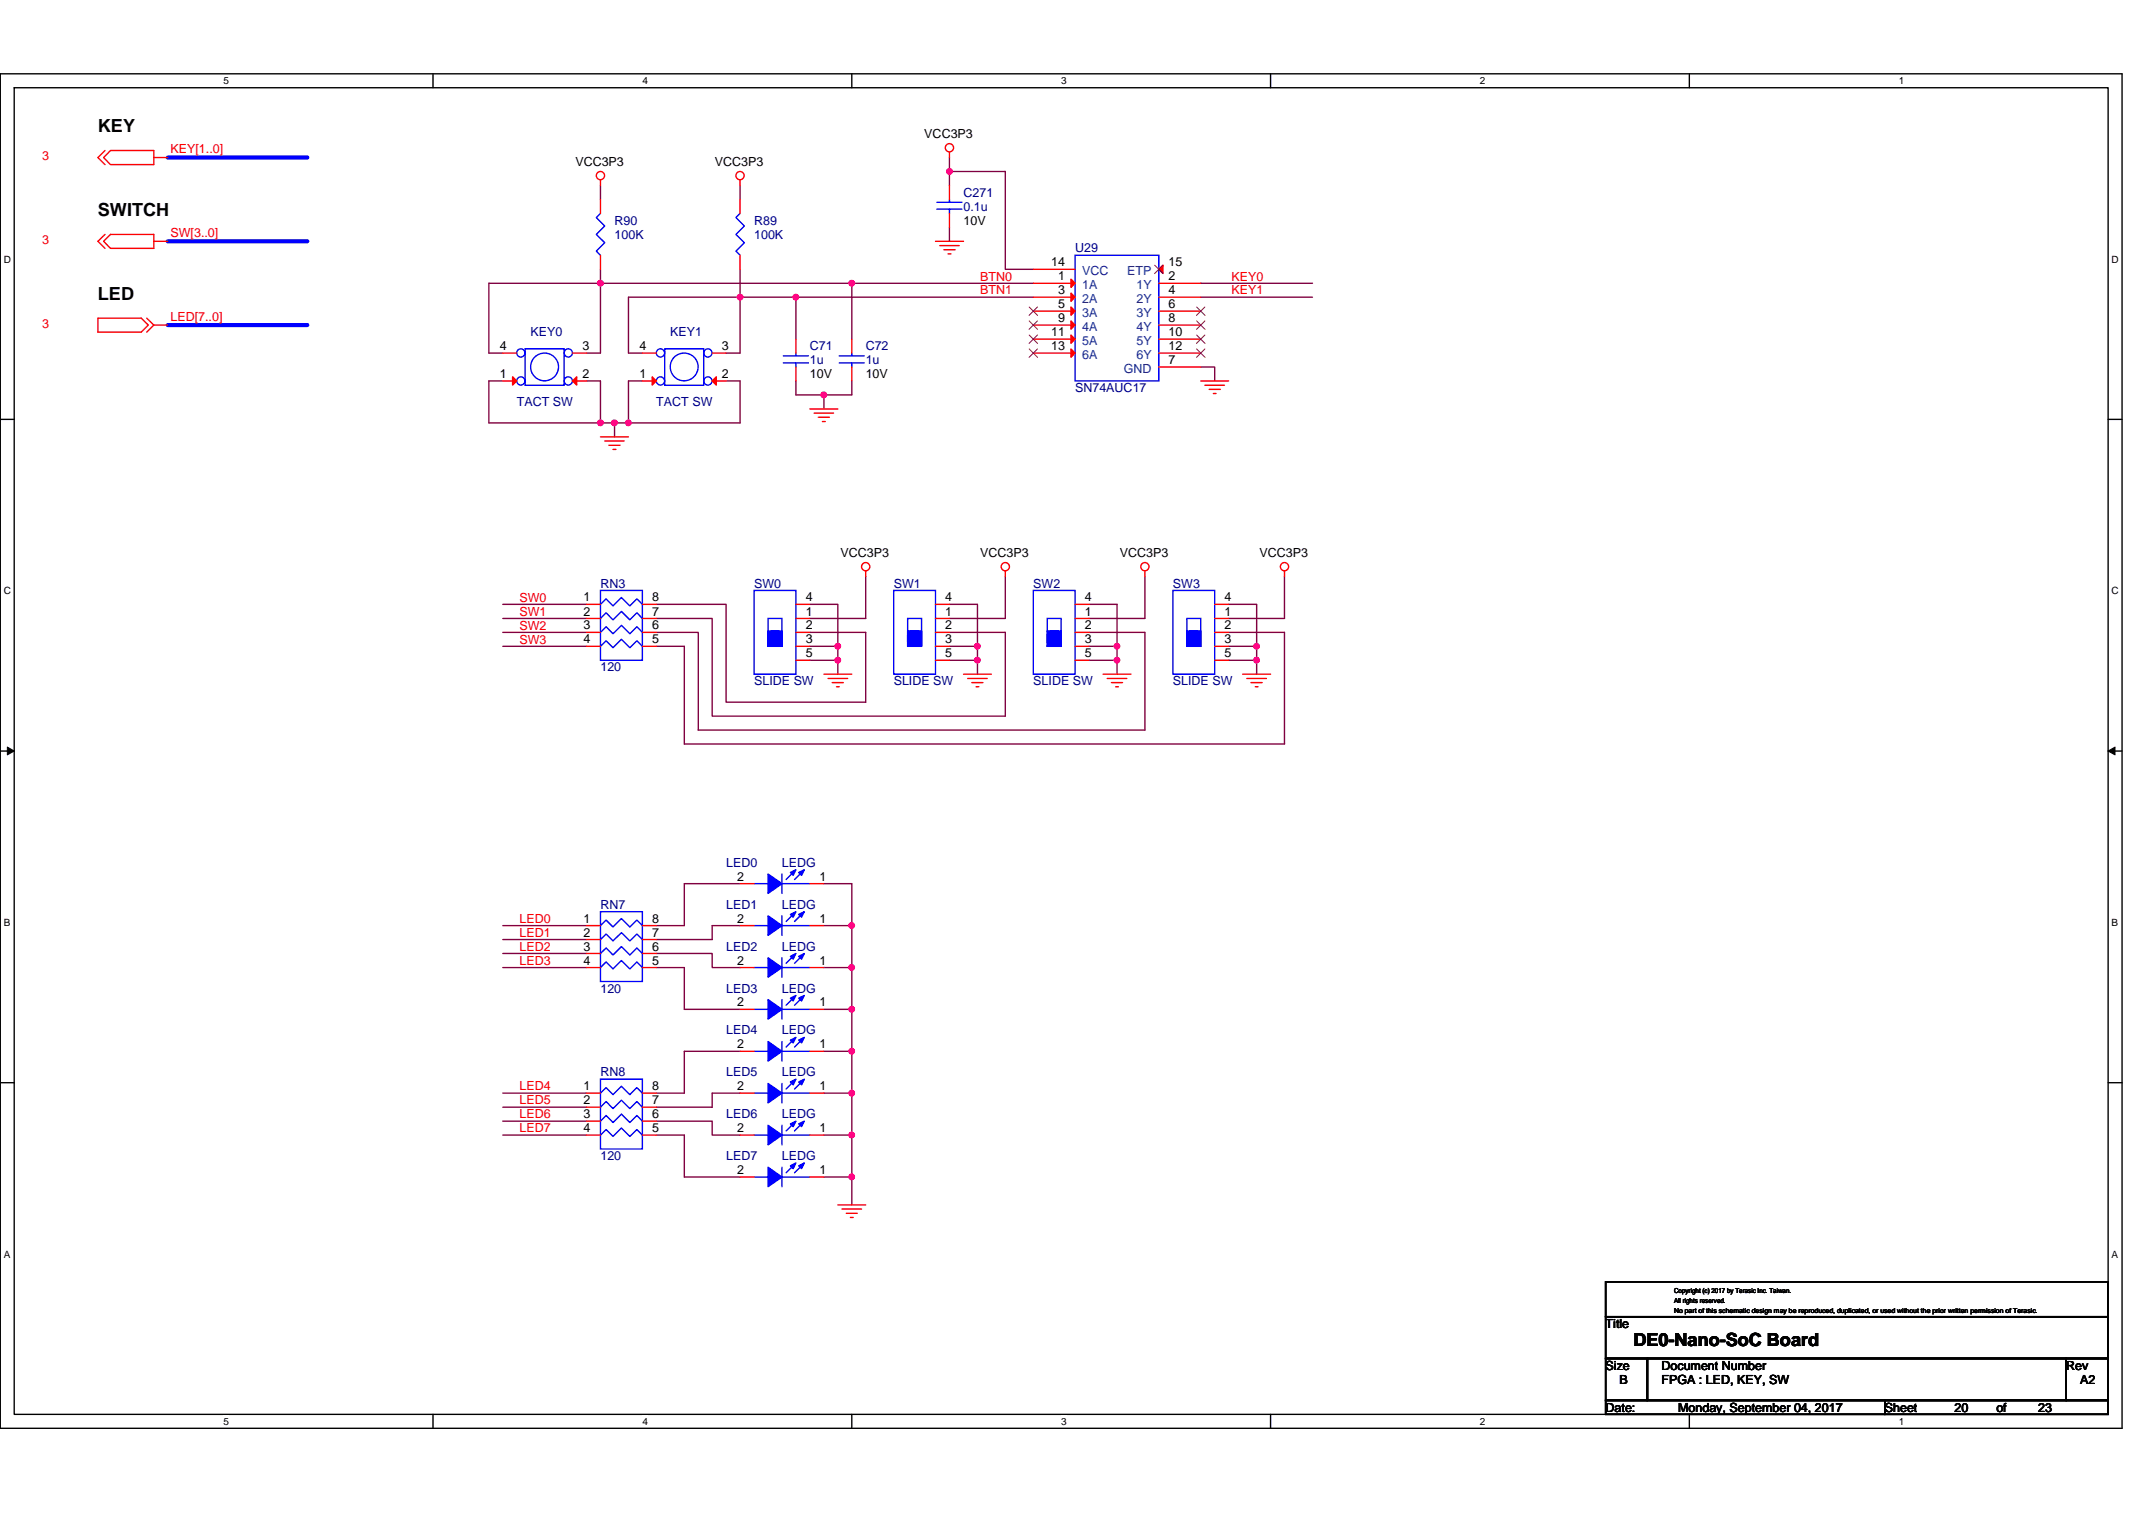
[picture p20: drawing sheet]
<svg xmlns="http://www.w3.org/2000/svg" width="297mm" height="210mm" viewBox="0 0 297 210" stroke-linecap="round" stroke-linejoin="round" font-family="sans-serif">
<defs><g id="words">
<g font-size="2.5">
<text x="13.5" y="18.3">KEY</text>
<text x="13.5" y="29.9">SWITCH</text>
<text x="13.5" y="41.5">LED</text>
<text x="225.9" y="186.1">DE0-Nano-SoC Board</text>
</g>
<g font-size="1.7" fill="#f00">
<text x="5.8" y="22.2">3</text>
<text x="23.6" y="21.2">KEY[1..0]</text>
<text x="5.8" y="33.7">3</text>
<text x="23.6" y="32.8">SW[3..0]</text>
<text x="135.5" y="40.7">BTN1</text>
<text x="135.5" y="38.8">BTN0</text>
<text x="170.3" y="38.8">KEY0</text>
<text x="170.3" y="40.7">KEY1</text>
<text x="5.8" y="45.3">3</text>
<text x="23.6" y="44.4">LED[7..0]</text>
<text x="71.8" y="83.2">SW0</text>
<text x="71.8" y="85.1">SW1</text>
<text x="71.8" y="89">SW3</text>
<text x="71.8" y="87">SW2</text>
<text x="71.8" y="127.6">LED0</text>
<text x="71.8" y="129.5">LED1</text>
<text x="71.8" y="131.4">LED2</text>
<text x="71.8" y="133.4">LED3</text>
<text x="71.8" y="150.7">LED4</text>
<text x="71.8" y="152.7">LED5</text>
<text x="71.8" y="154.6">LED6</text>
<text x="71.8" y="156.5">LED7</text>
</g>
<g font-size="1.7">
<text x="79.6" y="22.9">VCC3P3</text>
<text x="98.9" y="22.9">VCC3P3</text>
<text x="127.8" y="19.1">VCC3P3</text>
<text x="133.2" y="31.1">10V</text>
<text x="145.4" y="36.8">14</text>
<text x="146.3" y="38.8">1</text>
<text x="146.3" y="40.7">3</text>
<text x="161.6" y="36.8">15</text>
<text x="161.6" y="38.8">2</text>
<text x="161.6" y="40.7">4</text>
<text x="145.4" y="46.5">11</text>
<text x="146.3" y="42.6">5</text>
<text x="146.3" y="44.5">9</text>
<text x="161.6" y="42.6">6</text>
<text x="161.6" y="44.5">8</text>
<text x="161.6" y="46.5">10</text>
<text x="69.1" y="48.4">4</text>
<text x="69.1" y="52.3">1</text>
<text x="80.5" y="48.4">3</text>
<text x="80.5" y="52.3">2</text>
<text x="88.4" y="48.4">4</text>
<text x="88.4" y="52.3">1</text>
<text x="99.8" y="48.4">3</text>
<text x="99.8" y="52.3">2</text>
<text x="112" y="52.3">10V</text>
<text x="119.7" y="52.3">10V</text>
<text x="145.4" y="48.4">13</text>
<text x="161.6" y="50.3">7</text>
<text x="161.6" y="48.4">12</text>
<text x="116.2" y="77">VCC3P3</text>
<text x="135.5" y="77">VCC3P3</text>
<text x="154.9" y="77">VCC3P3</text>
<text x="174.2" y="77">VCC3P3</text>
<text x="80.7" y="83.1">1</text>
<text x="90.2" y="83.1">8</text>
<text x="111.4" y="83.1">4</text>
<text x="130.7" y="83.1">4</text>
<text x="150" y="83.1">4</text>
<text x="169.3" y="83.1">4</text>
<text x="80.7" y="85.1">2</text>
<text x="80.7" y="87">3</text>
<text x="80.7" y="88.9">4</text>
<text x="90.2" y="88.9">5</text>
<text x="90.2" y="87">6</text>
<text x="90.2" y="85.1">7</text>
<text x="111.4" y="85.1">1</text>
<text x="111.4" y="87">2</text>
<text x="111.4" y="88.9">3</text>
<text x="130.7" y="85.1">1</text>
<text x="130.7" y="87">2</text>
<text x="130.7" y="88.9">3</text>
<text x="150" y="85.1">1</text>
<text x="150" y="87">2</text>
<text x="150" y="88.9">3</text>
<text x="169.3" y="85.1">1</text>
<text x="169.3" y="87">2</text>
<text x="169.3" y="88.9">3</text>
<text x="111.4" y="90.9">5</text>
<text x="130.7" y="90.9">5</text>
<text x="150" y="90.9">5</text>
<text x="169.3" y="90.9">5</text>
<text x="102" y="121.8">2</text>
<text x="113.3" y="121.8">1</text>
<text x="80.7" y="127.6">1</text>
<text x="80.7" y="129.5">2</text>
<text x="80.7" y="131.4">3</text>
<text x="90.2" y="131.4">6</text>
<text x="90.2" y="129.5">7</text>
<text x="90.2" y="127.6">8</text>
<text x="102" y="127.6">2</text>
<text x="113.3" y="127.6">1</text>
<text x="80.7" y="133.3">4</text>
<text x="90.2" y="133.3">5</text>
<text x="102" y="133.3">2</text>
<text x="113.3" y="133.3">1</text>
<text x="102" y="139.1">2</text>
<text x="113.3" y="139.1">1</text>
<text x="102" y="144.9">2</text>
<text x="113.3" y="144.9">1</text>
<text x="80.7" y="150.7">1</text>
<text x="80.7" y="152.7">2</text>
<text x="80.7" y="154.6">3</text>
<text x="90.2" y="154.6">6</text>
<text x="90.2" y="152.7">7</text>
<text x="90.2" y="150.7">8</text>
<text x="102" y="150.7">2</text>
<text x="113.3" y="150.7">1</text>
<text x="80.7" y="156.5">4</text>
<text x="90.2" y="156.5">5</text>
<text x="102" y="156.5">2</text>
<text x="113.3" y="156.5">1</text>
<text x="102" y="162.3">2</text>
<text x="113.3" y="162.3">1</text>
<text x="222" y="183.6">Title</text>
<text x="222" y="189.3">Size</text>
<text x="224" y="191.3">B</text>
<text x="229.8" y="189.3">Document Number</text>
<text x="229.8" y="191.3">FPGA : LED, KEY, SW</text>
<text x="285.7" y="189.3">Rev</text>
<text x="287.7" y="191.3">A2</text>
<text x="222" y="195.1">Date:</text>
<text x="232.1" y="195.1">Monday, September 04, 2017</text>
<text x="260.6" y="195.1">Sheet</text>
<text x="270.3" y="195.1">20</text>
<text x="276.1" y="195.1">of</text>
<text x="281.9" y="195.1">23</text>
</g>
<g font-size="1.7" fill="#000080">
<text x="133.2" y="27.2">C271</text>
<text x="133.2" y="29.1">0.1u</text>
<text x="85" y="31.1">R90</text>
<text x="85" y="33">100K</text>
<text x="104.3" y="31.1">R89</text>
<text x="104.3" y="33">100K</text>
<text x="148.7" y="34.9">U29</text>
<text x="73.4" y="46.5">KEY0</text>
<text x="92.7" y="46.5">KEY1</text>
<text x="112" y="48.4">C71</text>
<text x="112" y="50.4">1u</text>
<text x="119.7" y="48.4">C72</text>
<text x="119.7" y="50.4">1u</text>
<text x="71.5" y="56.1">TACT SW</text>
<text x="90.8" y="56.1">TACT SW</text>
<text x="148.7" y="54.2">SN74AUC17</text>
<text x="83" y="81.2">RN3</text>
<text x="104.3" y="81.2">SW0</text>
<text x="123.6" y="81.2">SW1</text>
<text x="142.9" y="81.2">SW2</text>
<text x="162.2" y="81.2">SW3</text>
<text x="83" y="92.8">120</text>
<text x="104.3" y="94.7">SLIDE SW</text>
<text x="123.6" y="94.7">SLIDE SW</text>
<text x="142.9" y="94.7">SLIDE SW</text>
<text x="162.2" y="94.7">SLIDE SW</text>
<text x="100.4" y="119.8">LED0</text>
<text x="108.1" y="119.8">LEDG</text>
<text x="83" y="125.6">RN7</text>
<text x="100.4" y="125.6">LED1</text>
<text x="108.1" y="125.6">LEDG</text>
<text x="100.4" y="131.4">LED2</text>
<text x="108.1" y="131.4">LEDG</text>
<text x="83" y="137.2">120</text>
<text x="100.4" y="137.2">LED3</text>
<text x="108.1" y="137.2">LEDG</text>
<text x="100.4" y="143">LED4</text>
<text x="108.1" y="143">LEDG</text>
<text x="83" y="148.8">RN8</text>
<text x="100.4" y="148.8">LED5</text>
<text x="108.1" y="148.8">LEDG</text>
<text x="100.4" y="154.6">LED6</text>
<text x="108.1" y="154.6">LEDG</text>
<text x="83" y="160.4">120</text>
<text x="100.4" y="160.4">LED7</text>
<text x="108.1" y="160.4">LEDG</text>
</g>
<g font-size="1.7" fill="#004080">
<text x="149.6" y="39.9">1A</text>
<text x="149.6" y="41.9">2A</text>
<text x="149.6" y="38">VCC</text>
<text x="155.9" y="38">ETP</text>
<text x="157.2" y="39.9">1Y</text>
<text x="157.2" y="41.9">2Y</text>
<text x="149.6" y="43.8">3A</text>
<text x="149.6" y="45.7">4A</text>
<text x="149.6" y="47.7">5A</text>
<text x="157.2" y="43.8">3Y</text>
<text x="157.2" y="45.7">4Y</text>
<text x="157.2" y="47.7">5Y</text>
<text x="149.6" y="49.6">6A</text>
<text x="155.4" y="51.5">GND</text>
<text x="157.2" y="49.6">6Y</text>
</g>
<g font-size="1.4">
<text x="30.9" y="11.7">5</text>
<text x="88.8" y="11.7">4</text>
<text x="146.7" y="11.7">3</text>
<text x="204.7" y="11.7">2</text>
<text x="262.6" y="11.7">1</text>
<text x=".5" y="36.3">D</text>
<text x="292" y="36.3">D</text>
<text x=".5" y="82.1">C</text>
<text x="292" y="82.1">C</text>
<text x=".5" y="128">B</text>
<text x="292" y="128">B</text>
<text x=".5" y="173.8">A</text>
<text x="292" y="173.8">A</text>
<text x="30.9" y="197">5</text>
<text x="88.8" y="197">4</text>
<text x="146.7" y="197">3</text>
<text x="204.7" y="197">2</text>
<text x="262.6" y="197">1</text>
</g>
<g font-size="1">
<text x="231.5" y="178.8">Copyright (c) 2017 by Terasic Inc. Taiwan.</text>
<text x="231.5" y="181.5">No part of this schematic design may be reproduced, duplicated, or used without the prior written permission of Terasic.</text>
<text x="231.5" y="180.1">All rights reserved.</text>
</g>
</g></defs>
<path d="M0 10.2h293.5v187.2h-293.5zM2 12.1h289.5v183.4h-289.5z" fill="none" stroke="#000" stroke-width=".19"/>
<g fill="#fff">
<path d="M30.9 10.4h.8v1.6h-.8z"/>
<path d="M30.9 195.7h.8v1.6h-.8z"/>
</g>
<path d="M59.9 10.2v1.9M59.9 195.5v1.9" fill="none" stroke="#000" stroke-width=".19"/>
<g fill="#fff">
<path d="M88.8 10.4h.8v1.6h-.8z"/>
<path d="M88.8 195.7h.8v1.6h-.8z"/>
</g>
<path d="M117.8 10.2v1.9M117.8 195.5v1.9" fill="none" stroke="#000" stroke-width=".19"/>
<g fill="#fff">
<path d="M146.7 10.4h.8v1.6h-.8z"/>
<path d="M146.7 195.7h.8v1.6h-.8z"/>
</g>
<path d="M175.7 10.2v1.9M175.7 195.5v1.9" fill="none" stroke="#000" stroke-width=".19"/>
<g fill="#fff">
<path d="M204.7 10.4h.7v1.6h-.7z"/>
<path d="M204.7 195.7h.7v1.6h-.7z"/>
</g>
<path d="M233.6 10.2v1.9M233.6 195.5v1.9" fill="none" stroke="#000" stroke-width=".19"/>
<g fill="#fff">
<path d="M262.6 10.4h.7v1.6h-.7z"/>
<path d="M262.6 195.7h.7v1.6h-.7z"/>
<path d="M.5 35.1h1v1.5h-1z"/>
<path d="M292 35.1h1v1.5h-1z"/>
<path d="M.5 80.9h1v1.5h-1z"/>
<path d="M292 80.9h1v1.5h-1z"/>
</g>
<path d="M0 58h2M291.5 58h2" fill="none" stroke="#000" stroke-width=".19"/>
<g fill="#fff">
<path d="M.5 126.7h.9v1.6h-.9z"/>
<path d="M292 126.7h.9v1.6h-.9z"/>
</g>
<path d="M0 103.8h2M291.5 103.8h2" fill="none" stroke="#000" stroke-width=".19"/>
<path d="M1 103.3l1 .5-1 .6zM291.5 103.8l1-.5v1.1z" fill="#000" stroke="#000" stroke-width=".14"/>
<g fill="#fff">
<path d="M.5 172.6h.9v1.5h-.9z"/>
<path d="M292 172.6h.9v1.5h-.9z"/>
</g>
<path d="M0 149.7h2M291.5 149.7h2M222 177.2h69.5v4.8h-69.5zM222 182h69.5v5.8h-69.5zM222 187.8h5.8v5.8h-5.8zM222 193.6h38.6v1.9h-38.6zM227.8 187.8h57.9v5.8h-57.9zM260.6 193.6h30.9v1.9h-30.9zM285.7 187.8h5.8v5.8h-5.8z" fill="none" stroke="#000" stroke-width=".19"/>
<g fill="none" stroke="#800040" stroke-width=".19">
<path d="M83 39.2h34.8v7.7M83 39.2h-15.4v9.6h1.9M83 39.2v9.6h-1.9M83 37.2v2M83 25.6v2M102.3 37.2v3.9M102.3 25.6v2M117.8 39.2h25.1M131.3 23.7h7.7v13.5h3.9M131.3 31.4v2M131.3 23.7v1.9M131.3 21.8v1.9"/>
<path d="M166 39.2h15.5M69.5 52.7h-1.9v5.8h15.4M81.1 52.7h1.9v5.8M83 58.5h2M85 58.5h1.9M85 58.5v1.9M88.8 52.7h-1.9v5.8M100.4 52.7h1.9v5.8h-15.4M102.3 41.1h7.8M102.3 41.1v7.7h-1.9M102.3 41.1h-15.4v7.7h1.9M110.1 41.1h32.8"/>
<path d="M110.1 52.7v1.9h3.8M110.1 41.1v5.8M113.9 54.6v1.9M117.8 52.7v1.9h-3.9M166 41.1h15.5M166 50.7h2v2M119.7 79.7v5.8h-7.7M139 79.7v5.8h-7.7M158.3 79.7v5.8h-7.7M177.6 79.7v5.8h-7.7M69.5 83.5h11.6M69.5 89.3h11.6"/>
<path d="M69.5 87.4h11.6M69.5 85.5h11.6M90.8 87.4h5.8v13.5h61.7v-13.5h-7.7M90.8 83.5h9.6v13.6h19.3v-9.7h-7.7M90.8 85.5h7.7v13.5h40.5v-11.6h-7.7M112 83.5h3.9v5.8M112 91.3h3.9v1.9M112 89.3h3.9M115.9 89.3v2M131.3 83.5h3.9v5.8M131.3 91.3h3.9M131.3 89.3h3.9"/>
<path d="M135.2 91.3v1.9M135.2 89.3v2M150.6 91.3h3.9M150.6 83.5h3.9v5.8M150.6 89.3h3.9M154.5 91.3v1.9M154.5 89.3v2M169.9 91.3h3.9M169.9 83.5h3.9v5.8M169.9 89.3h3.9M169.9 87.4h7.7v15.4h-83v-13.5h-3.8M173.8 91.3v1.9"/>
<path d="M173.8 89.3v2M69.5 129.9h11.6M69.5 131.8h11.6M69.5 133.8h11.6M69.5 128h11.6M90.8 131.8h7.7v2h3.8M90.8 133.8h3.8v5.7h7.7M102.3 122.2h-7.7v5.8h-3.8M102.3 128h-3.8v1.9h-7.7M113.9 122.2h3.9v5.8M113.9 128h3.9M113.9 133.8h3.9"/>
<path d="M113.9 139.5h3.9M117.8 128v5.8M117.8 133.8v5.7M117.8 139.5v5.8M69.5 153.1h11.6M69.5 155h11.6M69.5 156.9h11.6M69.5 151.1h11.6M90.8 155h7.7v1.9h3.8M90.8 156.9h3.8v5.8h7.7M102.3 145.3h-7.7v5.8h-3.8M102.3 151.1h-3.8v2h-7.7"/>
<path d="M113.9 145.3h3.9M113.9 151.1h3.9M113.9 156.9h3.9M117.8 145.3v5.8M117.8 151.1v5.8M117.8 156.9v5.8M113.9 162.7h3.9M117.8 162.7v3.9"/>
</g>
<g fill="#f0f" stroke="#f0f" stroke-width=".19">
<circle cx="115.8" cy="91.3" r=".38"/>
<circle cx="115.8" cy="89.3" r=".38"/>
<circle cx="135.2" cy="91.3" r=".38"/>
<circle cx="135.2" cy="89.3" r=".38"/>
<circle cx="131.3" cy="23.7" r=".38"/>
<circle cx="83" cy="58.4" r=".38"/>
<circle cx="110" cy="41.1" r=".38"/>
<circle cx="113.9" cy="54.6" r=".38"/>
<circle cx="83" cy="39.1" r=".38"/>
<circle cx="102.3" cy="41.1" r=".38"/>
<circle cx="86.9" cy="58.4" r=".38"/>
<circle cx="117.8" cy="39.1" r=".38"/>
<circle cx="85" cy="58.4" r=".38"/>
<circle cx="154.5" cy="91.3" r=".38"/>
<circle cx="154.5" cy="89.3" r=".38"/>
<circle cx="173.8" cy="89.3" r=".38"/>
<circle cx="173.8" cy="91.3" r=".38"/>
<circle cx="117.8" cy="162.7" r=".38"/>
<circle cx="117.8" cy="133.7" r=".38"/>
<circle cx="117.8" cy="127.9" r=".38"/>
<circle cx="117.8" cy="139.5" r=".38"/>
<circle cx="117.8" cy="145.3" r=".38"/>
<circle cx="117.8" cy="156.9" r=".38"/>
<circle cx="117.8" cy="151.1" r=".38"/>
</g>
<path d="M23.2 21.8h19.3M23.2 33.4h19.3M23.2 44.9h19.3" fill="none" stroke="#00f" stroke-width=".57"/>
<g fill="none" stroke="#f00" stroke-width=".19">
<path d="M14.3 33.4l1-1h6v1.9h-6zM14.5 20.8l-1 1 1 1M14.5 32.4l-1 1 1 .9M15.3 20.8h6v2h-6l-1-1zM21.3 21.8h1.9M21.3 33.4h1.9M83 24.9v.7M83 27.6v1.9M83 35.3v1.9M102.3 24.9v.7M102.3 27.6v1.9M102.3 35.3v1.9"/>
<path d="M129.4 33.4h3.8M130 34h2.6M130.5 34.5h1.6M131.1 35.1h.4M131.3 25.6v2M131.3 29.5v1.9M131.3 21v.8M142.9 39.2h5.8M142.9 37.2h5.8M160.2 39.2h5.8M160.2 37.2h.1M13.5 44h6l1 .9-1 1h-6z"/>
<path d="M20.3 44l1 .9M21.3 44.9h1.9M21.3 44.9l-1 1M69.5 48.8h2M69.5 52.7h2M79.2 48.8h1.9M79.2 52.7h1.9M88.8 48.8h2M88.8 52.7h2M98.5 48.8h1.9M98.5 52.7h1.9M110.1 46.9v1.9"/>
<path d="M110.1 50.7v2M112 56.5h3.9M112.6 57.1h2.7M113.2 57.7h1.5M113.7 58.3h.4M117.8 46.9v1.9M117.8 50.7v2M142.9 41.1h5.8M142.9 43h5.8M142.9 44.9h5.8M142.9 46.9h5.8M142.9 48.8h5.8"/>
<path d="M160.2 41.1h5.8M160.2 43h5.8M160.2 44.9h5.8M160.2 46.9h5.8M160.2 48.8h5.8M160.2 50.7h5.8M166 52.7h3.9M166.6 53.3h2.7M167.2 53.8h1.6M167.8 54.4h.4M83 60.4h3.9M83.6 61h2.7"/>
<path d="M84.2 61.6h1.5M84.8 62.1h.4M119.7 78.9v.8M139 78.9v.8M158.3 78.9v.8M177.6 78.9v.8M81.1 83.5h1.9M81.1 85.5h1.9M81.1 87.4h1.9M81.1 89.3h1.9M88.8 89.3h2M88.8 87.4h2"/>
<path d="M88.8 85.5h2M88.8 83.5h2M110.1 85.5h1.9M110.1 87.4h1.9M110.1 89.3h1.9M110.1 83.5h1.9M110.1 91.3h1.9M113.9 93.2h3.9M114.5 93.8h2.7M115.1 94.4h1.5M115.7 94.9h.4M129.4 85.5h1.9"/>
<path d="M129.4 87.4h1.9M129.4 89.3h1.9M129.4 83.5h1.9M129.4 91.3h1.9M133.2 93.2h3.9M133.8 93.8h2.7M134.4 94.4h1.5M135 94.9h.4M148.7 85.5h1.9M148.7 87.4h1.9M148.7 89.3h1.9M148.7 83.5h1.9"/>
<path d="M148.7 91.3h1.9M152.5 93.2h3.9M153.1 93.8h2.7M153.7 94.4h1.5M154.3 94.9h.4M168 85.5h1.9M168 87.4h1.9M168 89.3h1.9M168 83.5h1.9M168 91.3h1.9M171.8 93.2h3.9M172.4 93.8h2.7"/>
<path d="M173 94.4h1.5M173.6 94.9h.4M81.1 128h1.9M81.1 129.9h1.9M81.1 131.8h1.9M81.1 133.8h1.9M88.8 133.8h2M88.8 131.8h2M88.8 129.9h2M88.8 128h2M102.3 122.2h2M102.3 139.5h2"/>
<path d="M102.3 133.8h2M102.3 128h2M112 122.2h1.9M112 139.5h1.9M112 133.8h1.9M112 128h1.9M81.1 151.1h1.9M81.1 153.1h1.9M81.1 155h1.9M81.1 156.9h1.9M88.8 156.9h2M88.8 155h2"/>
<path d="M88.8 153.1h2M88.8 151.1h2M102.3 156.9h2M102.3 151.1h2M102.3 145.3h2M112 156.9h1.9M112 151.1h1.9M112 145.3h1.9M102.3 162.7h2M112 162.7h1.9M115.9 166.6h3.8M116.4 167.1h2.7"/>
<path d="M117 167.7h1.6M117.6 168.3h.4"/>
<circle cx="83" cy="24.3" r=".57"/>
<circle cx="102.3" cy="24.3" r=".57"/>
<circle cx="131.3" cy="20.4" r=".57"/>
<circle cx="119.7" cy="78.3" r=".57"/>
<circle cx="139" cy="78.3" r=".57"/>
<circle cx="158.3" cy="78.3" r=".57"/>
<circle cx="177.6" cy="78.3" r=".57"/>
</g>
<g fill="#00f" stroke="#00f" stroke-width=".19">
<path d="M126.3 88.6l.8 .7h-1.6z" fill-rule="evenodd"/>
<path d="M125.9 89.3l.8-.7 .7 .7z" fill-rule="evenodd"/>
<path d="M125.5 87.2h1.6l-.8 .8z" fill-rule="evenodd"/>
<path d="M125.9 87.2h1.5l-.7 .8z" fill-rule="evenodd"/>
<path d="M126.7 88l.7-.8v1.6z" fill-rule="evenodd"/>
<path d="M127.4 87.8v1.5l-.7-.7z" fill-rule="evenodd"/>
<path d="M125.5 87.2l.8 .8-.8 .8z" fill-rule="evenodd"/>
<path d="M125.5 87.8l.8 .8-.8 .7z" fill-rule="evenodd"/>
<path d="M126.5 88l.8 .8h-1.6z" fill-rule="evenodd"/>
<path d="M126.5 87.6l.8 .8h-1.6z" fill-rule="evenodd"/>
<path d="M145.6 88.6l.8 .7h-1.6z" fill-rule="evenodd"/>
<path d="M145.2 89.3l.8-.7 .7 .7z" fill-rule="evenodd"/>
<path d="M144.8 87.2h1.6l-.8 .8z" fill-rule="evenodd"/>
<path d="M145.2 87.2h1.5l-.7 .8z" fill-rule="evenodd"/>
<path d="M146 88l.7-.8v1.6z" fill-rule="evenodd"/>
<path d="M146.7 87.8v1.5l-.7-.7z" fill-rule="evenodd"/>
<path d="M144.8 87.2l.8 .8-.8 .8z" fill-rule="evenodd"/>
<path d="M144.8 87.8l.8 .8-.8 .7z" fill-rule="evenodd"/>
<path d="M145.8 88l.8 .8h-1.6z" fill-rule="evenodd"/>
<path d="M145.8 87.6l.8 .8h-1.6z" fill-rule="evenodd"/>
<path d="M164.9 88.6l.8 .7h-1.6z" fill-rule="evenodd"/>
<path d="M164.5 89.3l.8-.7 .7 .7z" fill-rule="evenodd"/>
<path d="M164.1 87.2h1.6l-.8 .8z" fill-rule="evenodd"/>
<path d="M164.5 87.2h1.5l-.7 .8z" fill-rule="evenodd"/>
<path d="M165.3 88l.7-.8v1.6z" fill-rule="evenodd"/>
<path d="M166 87.8v1.5l-.7-.7z" fill-rule="evenodd"/>
<path d="M164.1 87.2l.8 .8-.8 .8z" fill-rule="evenodd"/>
<path d="M164.1 87.8l.8 .8-.8 .7z" fill-rule="evenodd"/>
<path d="M165.1 88l.8 .8h-1.6z" fill-rule="evenodd"/>
<path d="M165.1 87.6l.8 .8h-1.6z" fill-rule="evenodd"/>
<path d="M106.2 161.4l1.9 1.3-1.9 1.3z" fill-rule="evenodd"/>
<path d="M110.4 161.2l.8-.4-.4 .7z" fill-rule="evenodd"/>
<path d="M109.3 161.2l.8-.4-.4 .7z" fill-rule="evenodd"/>
<path d="M106.2 155.6l1.9 1.3-1.9 1.4z" fill-rule="evenodd"/>
<path d="M110.4 155.4l.8-.4-.4 .7z" fill-rule="evenodd"/>
<path d="M109.3 155.4l.8-.4-.4 .7z" fill-rule="evenodd"/>
<path d="M106.2 149.8l1.9 1.3-1.9 1.4z" fill-rule="evenodd"/>
<path d="M110.4 149.6l.8-.4-.4 .8z" fill-rule="evenodd"/>
<path d="M109.3 149.6l.8-.4-.4 .8z" fill-rule="evenodd"/>
<path d="M106.2 144l1.9 1.3-1.9 1.4z" fill-rule="evenodd"/>
<path d="M110.4 143.8l.8-.4-.4 .8z" fill-rule="evenodd"/>
<path d="M109.3 143.8l.8-.4-.4 .8z" fill-rule="evenodd"/>
<path d="M106.2 120.8l1.9 1.4-1.9 1.3z" fill-rule="evenodd"/>
<path d="M110.4 120.6l.8-.4-.4 .8z" fill-rule="evenodd"/>
<path d="M109.3 120.6l.8-.4-.4 .8z" fill-rule="evenodd"/>
<path d="M106.2 138.2l1.9 1.3-1.9 1.4z" fill-rule="evenodd"/>
<path d="M110.4 138l.8-.4-.4 .8z" fill-rule="evenodd"/>
<path d="M109.3 138l.8-.4-.4 .8z" fill-rule="evenodd"/>
<path d="M106.2 132.4l1.9 1.4-1.9 1.3z" fill-rule="evenodd"/>
<path d="M110.4 132.2l.8-.4-.4 .8z" fill-rule="evenodd"/>
<path d="M109.3 132.2l.8-.4-.4 .8z" fill-rule="evenodd"/>
<path d="M106.2 126.6l1.9 1.4-1.9 1.3z" fill-rule="evenodd"/>
<path d="M110.4 126.4l.8-.4-.4 .8z" fill-rule="evenodd"/>
<path d="M109.3 126.4l.8-.4-.4 .8z" fill-rule="evenodd"/>
<path d="M107 88.6l.8 .7h-1.6z" fill-rule="evenodd"/>
<path d="M106.6 89.3l.8-.7 .7 .7z" fill-rule="evenodd"/>
<path d="M106.2 87.2h1.6l-.8 .8z" fill-rule="evenodd"/>
<path d="M106.6 87.2h1.5l-.7 .8z" fill-rule="evenodd"/>
<path d="M107.4 88l.7-.8v1.6z" fill-rule="evenodd"/>
<path d="M108.1 87.8v1.5l-.7-.7z" fill-rule="evenodd"/>
<path d="M106.2 87.2l.8 .8-.8 .8z" fill-rule="evenodd"/>
<path d="M106.2 87.8l.8 .8-.8 .7z" fill-rule="evenodd"/>
<path d="M107.2 88l.7 .8h-1.5z" fill-rule="evenodd"/>
<path d="M107.2 87.6l.7 .8h-1.5z" fill-rule="evenodd"/>
</g>
<g fill="none" stroke="#00f" stroke-width=".19">
<path d="M83 29.5l-.5 .6 1.1 1.1-1.1 1.2 1.1 1.1-1.1 1.2 .5 .6M102.3 29.5l-.5 .6 1.1 1.1-1.1 1.2 1.1 1.1-1.1 1.2 .5 .6M129.6 28.9h3.4M129.6 28h3.4M131.3 27.6v.4M131.3 28.9v.6M148.7 35.3h11.5v17.4h-11.5zM72.6 48.2h5.4v5.1h-5.4zM91.9 48.2h5.4v5.1h-5.4zM108.3 50.2h3.5M108.3 49.2h3.5M110.1 48.8v.4"/>
<path d="M110.1 50.2v.5M116.1 50.2h3.4M116.1 49.2h3.4M117.8 48.8v.4M117.8 50.2v.5M83 81.6h5.8v9.7h-5.8zM83 83.5l.8-.7 1 1 1.1-1.2 1.2 1.2 1-1 .7 .7M83 85.5l.8-.8 1 1 1.1-1.2 1.2 1.2 1-1 .7 .8M83 87.4l.8-.8 1 1 1.1-1.2 1.2 1.2 1-1 .7 .8M83 89.3l.8-.7 1 .9 1.1-1.1 1.2 1.1 1-.9 .7 .7M104.3 81.6h5.8v11.6h-5.8zM106.2 85.5h1.9v3.8h-1.9z"/>
<path d="M123.6 81.6h5.8v11.6h-5.8zM125.5 85.5h1.9v3.8h-1.9zM142.9 81.6h5.8v11.6h-5.8zM144.8 85.5h1.9v3.8h-1.9zM162.2 81.6h5.8v11.6h-5.8zM164.1 85.5h1.9v3.8h-1.9zM83 126h5.8v9.7h-5.8zM83 128l.8-.8 1 .9 1.1-1.1 1.2 1.1 1-.9 .7 .8M83 129.9l.8-.8 1 1 1.1-1.2 1.2 1.2 1-1 .7 .8M83 131.8l.8-.8 1 1 1.1-1.1 1.2 1.1 1-1 .7 .8M83 133.8l.8-.8 1 .9 1.1-1.1 1.2 1.1 1-.9 .7 .8M104.3 122.2h1.9"/>
<path d="M104.3 139.5h1.9M104.3 133.8h1.9M104.3 128h1.9M108.1 120.8v2.7M108.1 122.2h3.9M108.1 138.2v2.7M108.1 139.5h3.9M108.1 132.4v2.7M108.1 133.8h3.9M108.1 126.6v2.7M108.1 128h3.9M109.9 120.4l-1.2 1.2"/>
<path d="M109.9 137.8l-1.2 1.2M109.9 132l-1.2 1.2M109.9 126.2l-1.2 1.2M111 120.4l-1.1 1.2M111 137.8l-1.1 1.2M111 132l-1.1 1.2M111 126.2l-1.1 1.2M83 149.2h5.8v9.6h-5.8zM83 151.1l.8-.8 1 1 1.1-1.1 1.2 1.1 1-1 .7 .8M83 153.1l.8-.8 1 .9 1.1-1.1 1.2 1.1 1-.9 .7 .8M83 155l.8-.8 1 1 1.1-1.2 1.2 1.2 1-1 .7 .8M83 156.9l.8-.8 1 1 1.1-1.2 1.2 1.2 1-1 .7 .8"/>
<path d="M104.3 156.9h1.9M104.3 151.1h1.9M104.3 145.3h1.9M108.1 155.6v2.7M108.1 156.9h3.9M108.1 149.8v2.7M108.1 151.1h3.9M108.1 144v2.7M108.1 145.3h3.9M109.9 155.2l-1.2 1.1M109.9 149.4l-1.2 1.1M109.9 143.6l-1.2 1.1"/>
<path d="M111 155.2l-1.1 1.1M111 149.4l-1.1 1.1M111 143.6l-1.1 1.1M104.3 162.7h1.9M108.1 161.4v2.6M108.1 162.7h3.9M109.9 161l-1.2 1.1M111 161l-1.1 1.1"/>
<circle cx="72" cy="52.7" r=".57"/>
<circle cx="72" cy="48.8" r=".57"/>
<circle cx="75.3" cy="50.7" r="1.92"/>
<circle cx="78.6" cy="52.7" r=".57"/>
<circle cx="78.6" cy="48.8" r=".57"/>
<circle cx="91.3" cy="52.7" r=".57"/>
<circle cx="91.3" cy="48.8" r=".57"/>
<circle cx="94.6" cy="50.7" r="1.92"/>
<circle cx="97.9" cy="52.7" r=".57"/>
<circle cx="97.9" cy="48.8" r=".57"/>
</g>
<g fill="#f00" stroke="#f00" stroke-width=".19">
<path d="M148.1 38.6l.6 .6-.6 .5z"/>
<path d="M148.1 40.5l.6 .6-.6 .6z"/>
<path d="M148.1 42.4l.6 .6-.6 .6z"/>
<path d="M148.1 44.4l.6 .5-.6 .6z"/>
<path d="M148.1 46.3l.6 .6-.6 .6z"/>
<path d="M148.1 48.2l.6 .6-.6 .6z"/>
<path d="M160.2 37.2l.6-.5v1.1z"/>
<path d="M79.2 52.7l.6-.6v1.1z"/>
<path d="M70.9 52.1l.6 .6-.6 .5z"/>
<path d="M98.5 52.7l.6-.6v1.1z"/>
<path d="M90.2 52.1l.6 .6-.6 .5z"/>
</g>
<g fill="none" stroke="#804000" stroke-width=".14">
<path d="M159.7 36.7l1.1 1.1M160.8 36.7l-1.1 1.1M142.3 42.4l1.2 1.2M142.3 44.4l1.2 1.1M142.3 46.3l1.2 1.2M142.3 48.2l1.2 1.2M143.5 42.4l-1.2 1.2M143.5 44.4l-1.2 1.1M143.5 46.3l-1.2 1.2M143.5 48.2l-1.2 1.2M165.5 42.4l1.1 1.2M165.5 44.4l1.1 1.1"/>
<path d="M165.5 46.3l1.1 1.2M165.5 48.2l1.1 1.2M166.6 42.4l-1.1 1.2M166.6 44.4l-1.1 1.1M166.6 46.3l-1.1 1.2M166.6 48.2l-1.1 1.2"/>
</g>
<use href="#words"/>
</svg>
